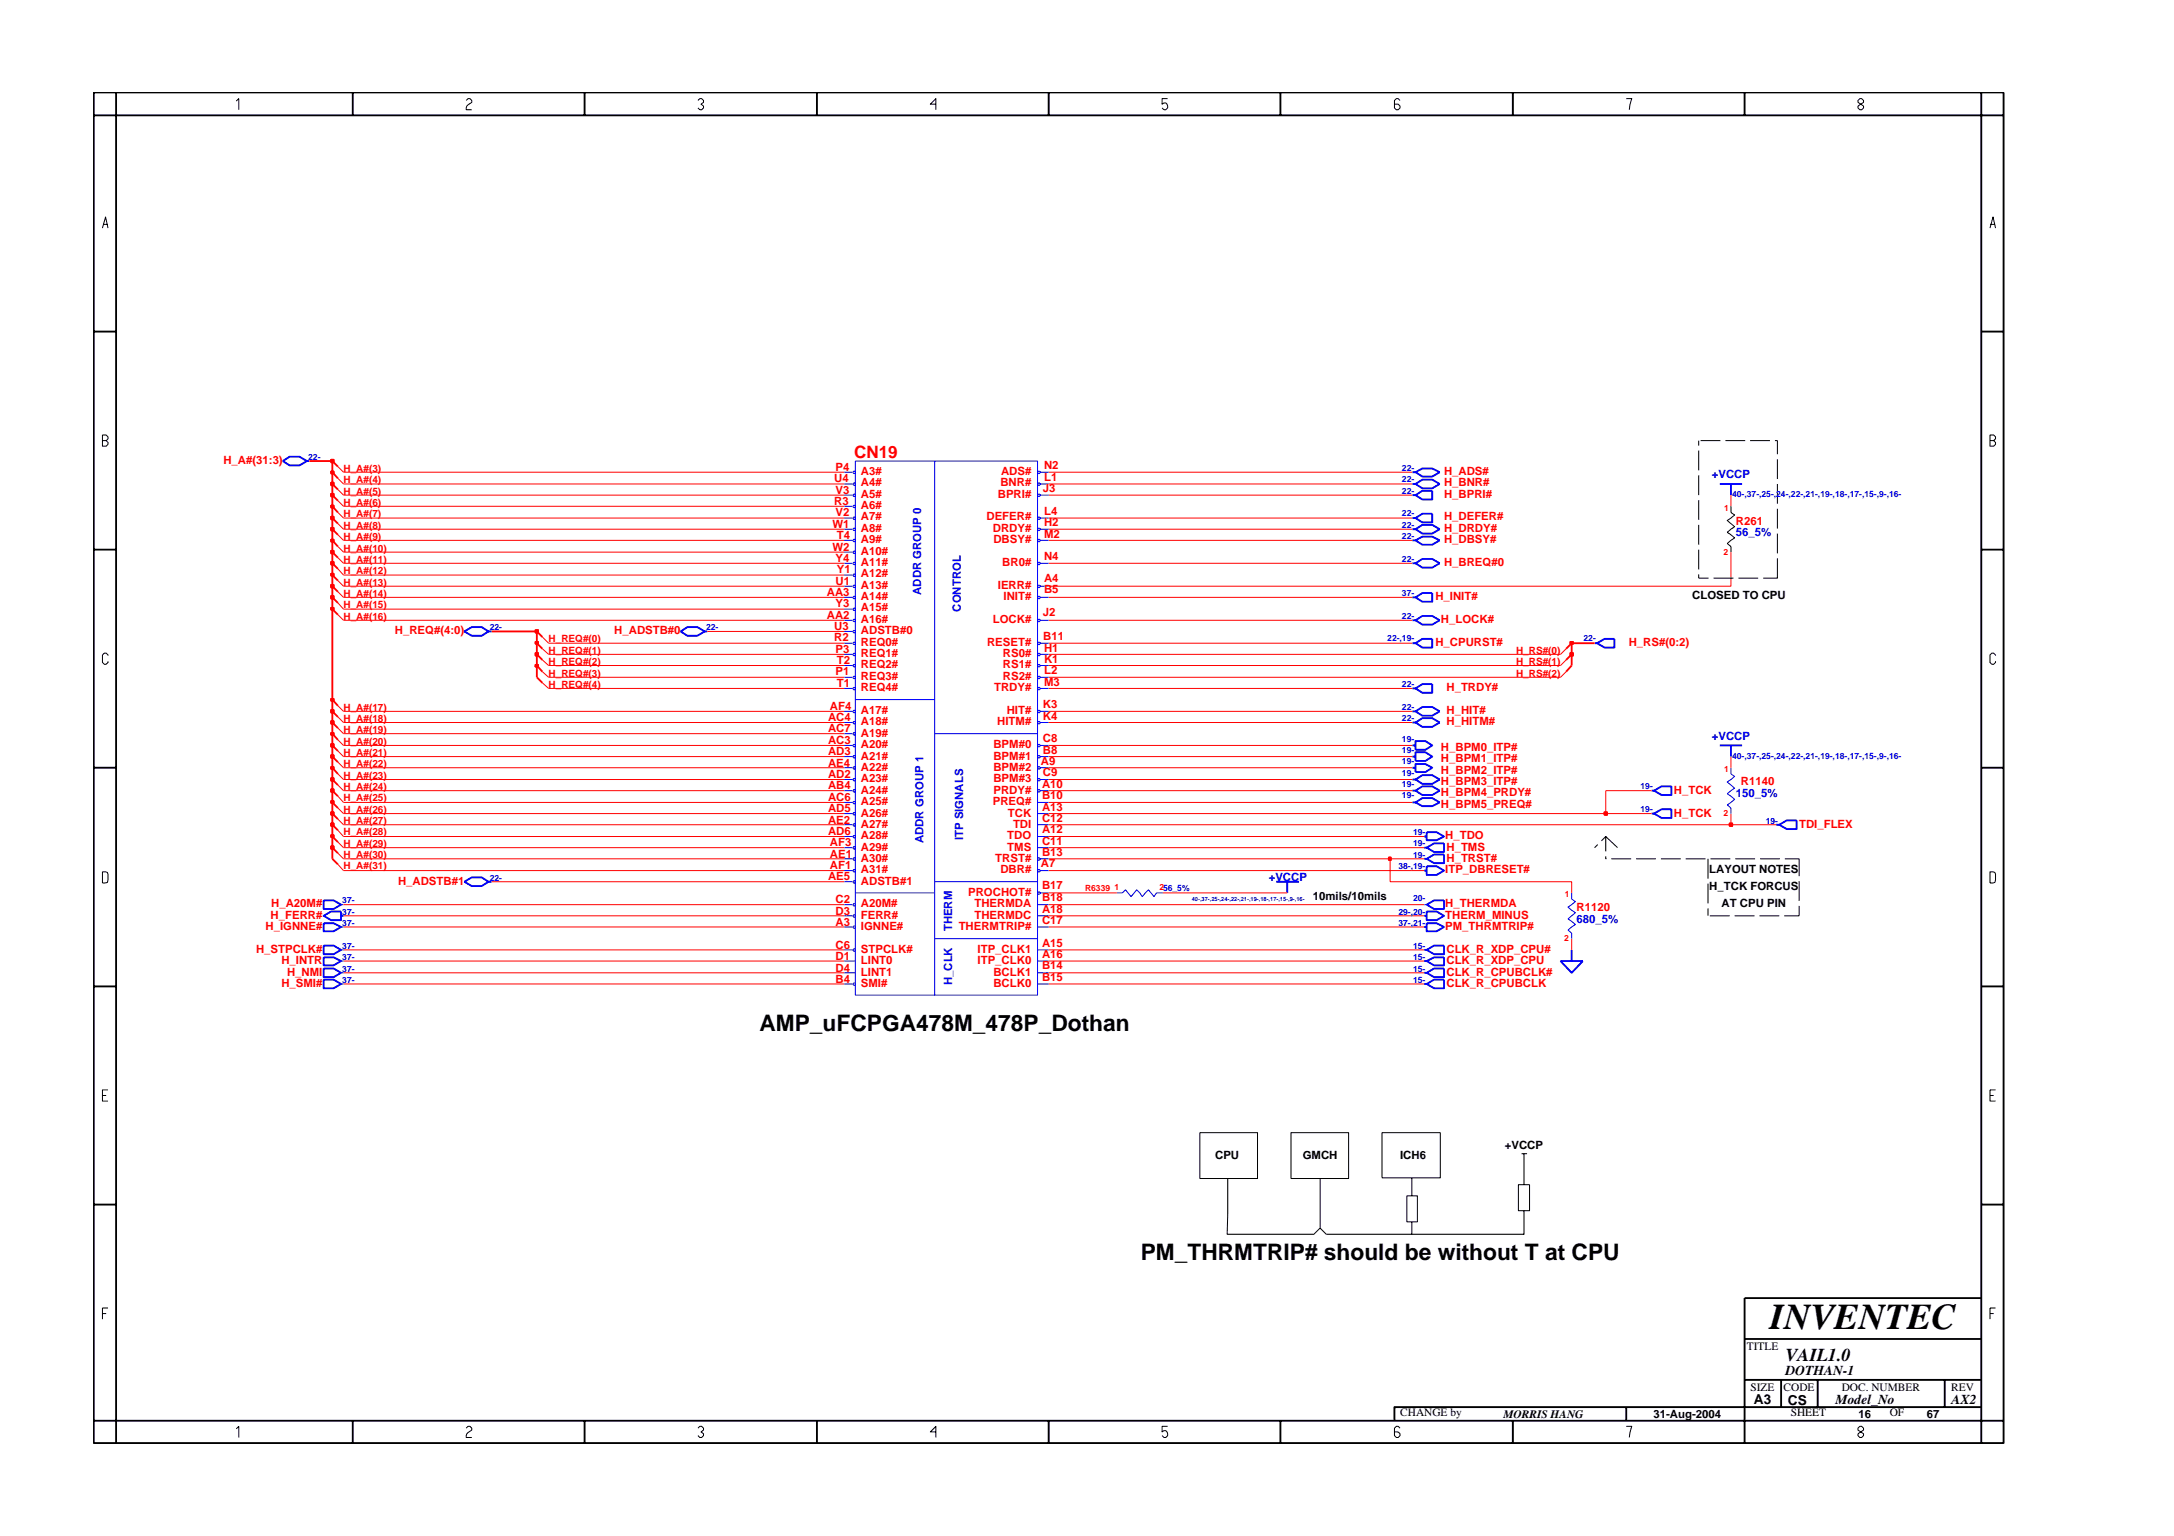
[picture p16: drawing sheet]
<svg xmlns="http://www.w3.org/2000/svg" width="297mm" height="210mm" viewBox="0 0 297 210" stroke-linecap="round" stroke-linejoin="round" font-family="sans-serif">
<defs><g id="words">
<text font-size="5" x="241.8" y="181.6">INVENTEC</text>
<g font-size="3.1">
<text x="103.8" y="140.9">AMP_uFCPGA478M_478P_Dothan</text>
<text x="155.9" y="172.2">PM_THRMTRIP# should be without T at CPU</text>
</g>
<text font-size="2.5" x="244" y="185.9">VAIL1.0</text>
<text font-size="2.3" fill="#f00" x="116.7" y="62.6">CN19</text>
<g font-size="1.9">
<text x="239.6" y="191.9">A3</text>
<text x="244" y="187.9">DOTHAN-1</text>
<text x="244.3" y="192">CS</text>
<text x="250.8" y="191.9">Model_No</text>
<text x="266.6" y="191.9">AX2</text>
</g>
<g font-size="1.6" fill="#f00">
<text x="30.5" y="63.4">H_A#(31:3)</text>
<text x="114" y="65.9">U4</text>
<text x="114.2" y="64.4">P4</text>
<text x="117.6" y="64.9">A3#</text>
<text x="136.8" y="64.9">ADS#</text>
<text x="142.7" y="64.1">N2</text>
<text x="142.7" y="65.7">L1</text>
<text x="197.3" y="64.9">H_ADS#</text>
<text x="114" y="69">R3</text>
<text x="114.2" y="67.5">V3</text>
<text x="114.2" y="70.5">V2</text>
<text x="117.6" y="66.5">A4#</text>
<text x="117.6" y="68.1">A5#</text>
<text x="117.6" y="69.6">A6#</text>
<text x="117.6" y="71.1">A7#</text>
<text x="134.8" y="71.1">DEFER#</text>
<text x="136.3" y="68.1">BPRI#</text>
<text x="136.7" y="66.5">BNR#</text>
<text x="142.5" y="67.3">J3</text>
<text x="142.7" y="71.9">H2</text>
<text x="142.7" y="70.3">L4</text>
<text x="197.3" y="66.5">H_BNR#</text>
<text x="197.3" y="68.1">H_BPRI#</text>
<text x="197.3" y="71.1">H_DEFER#</text>
<text x="237.2" y="71.7">R261</text>
<text x="113.7" y="75.3">W2</text>
<text x="113.7" y="72.2">W1</text>
<text x="114.2" y="76.8">Y4</text>
<text x="114.3" y="73.7">T4</text>
<text x="117.6" y="75.9">A10#</text>
<text x="117.6" y="77.4">A11#</text>
<text x="117.6" y="72.7">A8#</text>
<text x="117.6" y="74.2">A9#</text>
<text x="135.6" y="72.7">DRDY#</text>
<text x="135.7" y="74.2">DBSY#</text>
<text x="136.9" y="77.4">BR0#</text>
<text x="142.6" y="73.5">M2</text>
<text x="142.7" y="76.6">N4</text>
<text x="197.3" y="77.4">H_BREQ#0</text>
<text x="197.3" y="74.2">H_DBSY#</text>
<text x="197.3" y="72.7">H_DRDY#</text>
<text x="113" y="81.5">AA3</text>
<text x="114.2" y="79.9">U1</text>
<text x="114.2" y="83">Y3</text>
<text x="114.3" y="78.3">Y1</text>
<text x="117.6" y="78.9">A12#</text>
<text x="117.6" y="80.5">A13#</text>
<text x="117.6" y="82">A14#</text>
<text x="117.6" y="83.6">A15#</text>
<text x="136.3" y="80.5">IERR#</text>
<text x="137.1" y="82">INIT#</text>
<text x="142.7" y="79.5">A4</text>
<text x="142.7" y="81.1">B5</text>
<text x="196.1" y="82">H_INIT#</text>
<text x="53.9" y="86.7">H_REQ#(4:0)</text>
<text x="83.9" y="86.7">H_ADSTB#0</text>
<text x="113" y="84.6">AA2</text>
<text x="114" y="87.6">R2</text>
<text x="114" y="86.1">U3</text>
<text x="114.2" y="89.3">P3</text>
<text x="117.6" y="88.2">REQ0#</text>
<text x="117.6" y="89.8">REQ1#</text>
<text x="117.6" y="86.7">ADSTB#0</text>
<text x="117.6" y="85.2">A16#</text>
<text x="134.9" y="88.2">RESET#</text>
<text x="135.6" y="85.2">LOCK#</text>
<text x="137" y="89.8">RS0#</text>
<text x="142.5" y="84.1">J2</text>
<text x="142.6" y="87.4">B11</text>
<text x="142.7" y="89">H1</text>
<text x="196.1" y="88.2">H_CPURST#</text>
<text x="196.9" y="85.2">H_LOCK#</text>
<text x="222.5" y="88.2">H_RS#(0:2)</text>
<text x="114.2" y="92.3">P1</text>
<text x="114.3" y="90.8">T2</text>
<text x="114.3" y="93.9">T1</text>
<text x="117.6" y="91.3">REQ2#</text>
<text x="117.6" y="92.9">REQ3#</text>
<text x="117.6" y="94.5">REQ4#</text>
<text x="135.8" y="94.5">TRDY#</text>
<text x="137" y="91.3">RS1#</text>
<text x="137" y="92.9">RS2#</text>
<text x="142.7" y="93.7">M3</text>
<text x="142.7" y="90.6">K1</text>
<text x="142.7" y="92.1">L2</text>
<text x="197.6" y="94.5">H_TRDY#</text>
<text x="113.1" y="98.6">AC4</text>
<text x="113.1" y="100.1">AC7</text>
<text x="113.1" y="101.7">AC3</text>
<text x="113.4" y="97">AF4</text>
<text x="117.6" y="100.7">A19#</text>
<text x="117.6" y="97.5">A17#</text>
<text x="117.6" y="99.1">A18#</text>
<text x="136.3" y="99.1">HITM#</text>
<text x="137.5" y="97.5">HIT#</text>
<text x="142.5" y="96.7">K3</text>
<text x="142.5" y="98.4">K4</text>
<text x="142.5" y="101.4">C8</text>
<text x="197.6" y="97.5">H_HIT#</text>
<text x="197.6" y="99.1">H_HITM#</text>
<text x="113.1" y="103.2">AD3</text>
<text x="113.1" y="104.7">AE4</text>
<text x="113.1" y="106.4">AD2</text>
<text x="113.1" y="107.9">AB4</text>
<text x="117.6" y="102.3">A20#</text>
<text x="117.6" y="103.8">A21#</text>
<text x="117.6" y="105.3">A22#</text>
<text x="117.6" y="106.9">A23#</text>
<text x="135.7" y="102.3">BPM#0</text>
<text x="135.7" y="103.8">BPM#1</text>
<text x="135.7" y="105.3">BPM#2</text>
<text x="135.7" y="106.9">BPM#3</text>
<text x="142.2" y="104.5">A9</text>
<text x="142.4" y="107.7">A10</text>
<text x="142.5" y="103">B8</text>
<text x="142.5" y="106.1">C9</text>
<text x="196.9" y="104.1">H_BPM1_ITP#</text>
<text x="196.9" y="102.6">H_BPM0_ITP#</text>
<text x="196.9" y="105.7">H_BPM2_ITP#</text>
<text x="196.9" y="107.3">H_BPM3_ITP#</text>
<text x="237.9" y="107.3">R1140</text>
<text x="113.1" y="109.4">AC6</text>
<text x="113.1" y="111">AD5</text>
<text x="113.1" y="112.5">AE2</text>
<text x="117.6" y="108.5">A24#</text>
<text x="117.6" y="110">A25#</text>
<text x="117.6" y="111.6">A26#</text>
<text x="117.6" y="113.1">A27#</text>
<text x="135.6" y="110">PREQ#</text>
<text x="135.7" y="108.4">PRDY#</text>
<text x="137.7" y="111.6">TCK</text>
<text x="138.4" y="113.1">TDI</text>
<text x="142.4" y="110.8">A13</text>
<text x="142.4" y="112.3">C12</text>
<text x="142.4" y="109.2">B10</text>
<text x="142.4" y="113.8">A12</text>
<text x="196.9" y="108.8">H_BPM4_PRDY#</text>
<text x="196.9" y="110.4">H_BPM5_PREQ#</text>
<text x="228.7" y="108.4">H_TCK</text>
<text x="228.7" y="111.6">H_TCK</text>
<text x="245.8" y="113.1">TDI_FLEX</text>
<text x="113.1" y="114.1">AD6</text>
<text x="113.4" y="115.7">AF3</text>
<text x="113.4" y="117.2">AE1</text>
<text x="113.4" y="118.7">AF1</text>
<text x="117.6" y="114.6">A28#</text>
<text x="117.6" y="116.2">A29#</text>
<text x="117.6" y="117.8">A30#</text>
<text x="117.6" y="119.3">A31#</text>
<text x="136" y="117.8">TRST#</text>
<text x="136.7" y="119.3">DBR#</text>
<text x="137.6" y="114.6">TDO</text>
<text x="137.6" y="116.2">TMS</text>
<text x="142.2" y="118.5">A7</text>
<text x="142.4" y="115.5">C11</text>
<text x="142.4" y="117">B13</text>
<text x="197.5" y="119.3">ITP_DBRESET#</text>
<text x="197.5" y="114.6">H_TDO</text>
<text x="197.6" y="116.2">H_TMS</text>
<text x="197.6" y="117.8">H_TRST#</text>
<text x="37" y="125.6">H_FERR#</text>
<text x="37.1" y="123.9">H_A20M#</text>
<text x="54.4" y="120.9">H_ADSTB#1</text>
<text x="113.1" y="120.3">AE5</text>
<text x="114.2" y="125">D3</text>
<text x="114.2" y="123.4">C2</text>
<text x="117.6" y="125.6">FERR#</text>
<text x="117.6" y="120.9">ADSTB#1</text>
<text x="117.6" y="123.9">A20M#</text>
<text x="132.3" y="122.4">PROCHOT#</text>
<text x="133.1" y="123.9">THERMDA</text>
<text x="133.1" y="125.6">THERMDC</text>
<text x="142.4" y="121.5">B17</text>
<text x="142.4" y="123.2">B18</text>
<text x="142.4" y="124.8">A18</text>
<text x="197.5" y="123.9">H_THERMDA</text>
<text x="197.5" y="125.6">THERM_MINUS</text>
<text x="215.4" y="124.6">R1120</text>
<text x="35" y="130.2">H_STPCLK#</text>
<text x="36.3" y="127.1">H_IGNNE#</text>
<text x="38.4" y="131.7">H_INTR</text>
<text x="114.2" y="129.6">C6</text>
<text x="114.2" y="131.2">D1</text>
<text x="114.2" y="126.5">A3</text>
<text x="117.6" y="130.2">STPCLK#</text>
<text x="117.6" y="131.7">LINT0</text>
<text x="117.6" y="127.1">IGNNE#</text>
<text x="131" y="127.1">THERMTRIP#</text>
<text x="133.6" y="131.7">ITP_CLK0</text>
<text x="133.6" y="130.2">ITP_CLK1</text>
<text x="142.4" y="130.9">A16</text>
<text x="142.4" y="129.4">A15</text>
<text x="142.4" y="126.3">C17</text>
<text x="197.5" y="127.1">PM_THRMTRIP#</text>
<text x="197.6" y="130.2">CLK_R_XDP_CPU#</text>
<text x="197.6" y="131.7">CLK_R_XDP_CPU</text>
<text x="38.4" y="134.9">H_SMI#</text>
<text x="39.2" y="133.3">H_NMI</text>
<text x="114.2" y="134.3">B4</text>
<text x="114.2" y="132.8">D4</text>
<text x="117.6" y="134.9">SMI#</text>
<text x="117.6" y="133.3">LINT1</text>
<text x="135.7" y="134.9">BCLK0</text>
<text x="135.7" y="133.3">BCLK1</text>
<text x="142.4" y="134.1">B15</text>
<text x="142.4" y="132.5">B14</text>
<text x="197.6" y="133.3">CLK_R_CPUBCLK#</text>
<text x="197.6" y="134.9">CLK_R_CPUBCLK</text>
</g>
<g font-size="1.6" fill="#00f">
<text x="233.9" y="65.4">+VCCP</text>
<text x="237.2" y="73.3">56_5%</text>
<text x="125.8" y="81.3" transform="rotate(-90 125.8 81.3)">ADDR GROUP 0</text>
<text x="131.3" y="83.6" transform="rotate(-90 131.3 83.6)">CONTROL</text>
<text x="233.9" y="101.1">+VCCP</text>
<text x="237.2" y="109">150_5%</text>
<text x="126.2" y="115.2" transform="rotate(-90 126.2 115.2)">ADDR GROUP 1</text>
<text x="131.6" y="114.8" transform="rotate(-90 131.6 114.8)">ITP SIGNALS</text>
<text x="173.4" y="120.3">+VCCP</text>
<text x="130.1" y="127.3" transform="rotate(-90 130.1 127.3)">THERM</text>
<text x="215.4" y="126.1">680_5%</text>
<text x="130.1" y="134.6" transform="rotate(-90 130.1 134.6)">H_CLK</text>
</g>
<g font-size="1.6">
<text x="231.2" y="81.9">CLOSED TO CPU</text>
<text x="233.5" y="119.3">LAYOUT NOTES</text>
<text x="179.4" y="122.9">10mils/10mils</text>
<text x="233.6" y="121.7">H_TCK FORCUS</text>
<text x="235.2" y="123.9">AT CPU PIN</text>
<text x="166" y="158.4">CPU</text>
<text x="178" y="158.4">GMCH</text>
<text x="191.3" y="158.4">ICH6</text>
<text x="205.6" y="157">+VCCP</text>
<text x="238.7" y="184.4">TITLE</text>
<text x="239.2" y="190">SIZE</text>
<text x="243.7" y="190">CODE</text>
<text x="251.6" y="190">DOC. NUMBER</text>
<text x="266.6" y="190">REV</text>
<text x="191.3" y="193.5">CHANGE by</text>
<text x="205.4" y="193.7">MORRIS HANG</text>
<text x="225.9" y="193.7">31-Aug-2004</text>
<text x="244.7" y="193.5">SHEET</text>
<text x="253.9" y="193.7">16</text>
<text x="258.2" y="193.5">OF</text>
<text x="263.3" y="193.7">67</text>
</g>
<g font-size="1.4" fill="#f00">
<text x="46.9" y="64.4">H_A#(3)</text>
<text x="46.9" y="70.7">H_A#(7)</text>
<text x="46.9" y="69.1">H_A#(6)</text>
<text x="46.9" y="67.6">H_A#(5)</text>
<text x="46.9" y="66.1">H_A#(4)</text>
<text x="46.9" y="72.2">H_A#(8)</text>
<text x="46.9" y="76.9">H_A#(11)</text>
<text x="46.9" y="75.4">H_A#(10)</text>
<text x="46.9" y="73.8">H_A#(9)</text>
<text x="46.9" y="83.1">H_A#(15)</text>
<text x="46.9" y="81.5">H_A#(14)</text>
<text x="46.9" y="80">H_A#(13)</text>
<text x="46.9" y="78.4">H_A#(12)</text>
<text x="46.9" y="84.7">H_A#(16)</text>
<text x="75" y="89.3">H_REQ#(1)</text>
<text x="75" y="87.7">H_REQ#(0)</text>
<text x="207.1" y="89.3">H_RS#(0)</text>
<text x="75" y="94">H_REQ#(4)</text>
<text x="75" y="92.5">H_REQ#(3)</text>
<text x="75" y="90.9">H_REQ#(2)</text>
<text x="207.1" y="92.5">H_RS#(2)</text>
<text x="207.1" y="90.9">H_RS#(1)</text>
<text x="46.9" y="101.8">H_A#(20)</text>
<text x="46.9" y="100.2">H_A#(19)</text>
<text x="46.9" y="98.7">H_A#(18)</text>
<text x="46.9" y="97.1">H_A#(17)</text>
<text x="46.9" y="106.4">H_A#(23)</text>
<text x="46.9" y="104.8">H_A#(22)</text>
<text x="46.9" y="103.3">H_A#(21)</text>
<text x="46.9" y="108">H_A#(24)</text>
<text x="46.9" y="112.6">H_A#(27)</text>
<text x="46.9" y="111.1">H_A#(26)</text>
<text x="46.9" y="109.5">H_A#(25)</text>
<text x="46.9" y="115.8">H_A#(29)</text>
<text x="46.9" y="114.1">H_A#(28)</text>
<text x="46.9" y="118.8">H_A#(31)</text>
<text x="46.9" y="117.3">H_A#(30)</text>
</g>
<g font-size="1.2" fill="#00f">
<text x="42.1" y="62.8">22-</text>
<text x="191.6" y="64.4">22-</text>
<text x="191.6" y="65.9">22-</text>
<text x="191.6" y="67.5">22-</text>
<text x="191.6" y="70.5">22-</text>
<text x="236.7" y="67.9">40-,37-,25-,24-,22-,21-,19-,18-,17-,15-,9-,16-</text>
<text x="191.6" y="76.8">22-</text>
<text x="191.6" y="73.7">22-</text>
<text x="191.6" y="72.2">22-</text>
<text x="191.6" y="81.5">37-</text>
<text x="66.9" y="86.1">22-</text>
<text x="96.5" y="86.1">22-</text>
<text x="189.5" y="87.6">22-,19-</text>
<text x="191.6" y="84.6">22-</text>
<text x="216.4" y="87.6">22-</text>
<text x="191.6" y="93.9">22-</text>
<text x="191.6" y="101.4">19-</text>
<text x="191.6" y="98.6">22-</text>
<text x="191.6" y="97">22-</text>
<text x="191.6" y="104.4">19-</text>
<text x="191.6" y="107.5">19-</text>
<text x="191.6" y="106">19-</text>
<text x="191.6" y="102.9">19-</text>
<text x="224.2" y="107.9">19-</text>
<text x="236.7" y="103.7">40-,37-,25-,24-,22-,21-,19-,18-,17-,15-,9-,16-</text>
<text x="191.6" y="109.1">19-</text>
<text x="224.2" y="111">19-</text>
<text x="241.3" y="112.5">19-</text>
<text x="191.1" y="118.7">38-,19-</text>
<text x="193.1" y="115.7">19-</text>
<text x="193.1" y="117.2">19-</text>
<text x="193.1" y="114.1">19-</text>
<text x="46.8" y="125">37-</text>
<text x="46.8" y="123.4">37-</text>
<text x="66.9" y="120.3">22-</text>
<text x="191.1" y="125">29-,20-</text>
<text x="193.1" y="123.1">20-</text>
<text x="46.8" y="129.6">37-</text>
<text x="46.8" y="126.5">37-</text>
<text x="46.8" y="131.2">37-</text>
<text x="191.1" y="126.5">37-,21-</text>
<text x="193.1" y="129.6">15-</text>
<text x="193.1" y="131.2">15-</text>
<text x="46.8" y="134.3">37-</text>
<text x="46.8" y="132.8">37-</text>
<text x="193.1" y="132.8">15-</text>
<text x="193.1" y="134.3">15-</text>
</g>
<g font-size="1.2" fill="#f00">
<text x="235.6" y="69.8">1</text>
<text x="235.5" y="75.8">2</text>
<text x="235.6" y="105.5">1</text>
<text x="235.5" y="111.5">2</text>
<text x="148.3" y="121.8">R6339</text>
<text x="152.3" y="121.7">1</text>
<text x="158.4" y="121.7">256_5%</text>
<text x="213.8" y="122.6">1</text>
<text x="213.7" y="128.6">2</text>
</g>
<text font-size=".8" fill="#00f" x="162.8" y="123.2">40-,37-,25-,24-,22-,21-,19-,18-,17-,15-,9-,16-</text>
</g></defs>
<g fill="none" stroke="#f00" stroke-width=".14">
<path d="M46.2 73.1l.7 .7M46.2 68.4l.7 .8M46.2 66.9l.7 .8M46.2 71.6l.7 .7M46.2 77.7l.7 .9M46.2 76.2l.7 .8M46.2 74.7l.7 .8M46.2 79.3l.7 .8M46.2 70l.7 .8M46.2 63.8l.7 .7M46.2 65.4l.7 .7M46.2 84l.7 .8"/>
<path d="M46.2 96.4l.7 .8M46.2 99.5l.7 .8M46.2 98l.7 .7M46.2 80.9l.7 .7M46.2 82.4l.7 .8M74.1 93.3l.9 .8M74.1 91.8l.9 .8M74.1 88.7l.9 .7M74.1 87.1l.9 .8M74.1 90.2l.9 .7M214 91.8l-.8 .8M214 88.7l-.8 .7"/>
<path d="M214 90.2l-.8 .7M46.2 102.6l.7 .8M46.2 113.5l.7 .8M46.2 115.1l.7 .7M46.2 118.1l.7 .9h68.4M46.2 101.1l.7 .8M46.2 108.8l.7 .9M46.2 111.9l.7 .8M46.2 110.4l.7 .8M46.2 116.6l.7 .8h68.4M46.2 104.2l.7 .7M46.2 107.3l.7 .7"/>
<path d="M46.2 105.8l.7 .7M143.3 117.4h46.6v3.1h24.8v1.5M143.3 119h51.3M46.9 134.5h68.4M46.9 132.9h68.4M46.9 131.3h68.4M46.9 129.8h68.4M46.9 126.7h68.4M46.9 125.2h68.4M46.9 123.6h68.4M67.2 120.5h48.1M143.3 134.5h51.3"/>
<path d="M143.3 132.9h51.3M143.3 131.3h51.3M143.3 129.8h51.3M143.3 126.7h51.3M143.3 125.2h51.3M143.3 123.6h51.3M143.3 122h9.3M158.9 122h17M214.7 128.3v1.5"/>
</g>
<g fill="none" stroke="#f00" stroke-width=".25">
<path d="M45.4 72.3l.8 .8M45.4 67.7l.8 .7M45.4 66.1l.8 .8M45.4 70.8l.8 .8M45.4 77l.8 .7M45.4 75.5l.8 .7M45.4 73.8l.8 .9M45.4 78.6l.8 .7M45.4 69.2l.8 .8M45.4 63l.8 .8M45.4 64.5l.8 .9M45.4 83.2l.8 .8"/>
<path d="M45.4 95.6l.8 .8M45.4 98.7l.8 .8M45.4 97.2l.8 .8M45.4 80.1l.8 .8M45.4 81.6l.8 .8M73.3 92.6l.8 .7M73.3 90.9l.8 .9M73.3 87.9l.8 .8M73.3 86.3l.8 .8M73.3 89.4l.8 .8M214.7 90.9l-.7 .9M214.7 87.9l-.7 .8"/>
<path d="M214.7 89.4l-.7 .8M45.4 101.9l.8 .7M45.4 112.7l.8 .8M45.4 114.3l.8 .8M45.4 100.3l.8 .8M45.4 108l.8 .8M45.4 111.2l.8 .7M45.4 109.7l.8 .7M45.4 103.4l.8 .8M45.4 106.5l.8 .8M45.4 104.9l.8 .9M46.2 116.6l-.8-.8v1.6l.8 .7"/>
</g>
<path d="M236.5 69.2v.8l.5 .4-1 .7 1 .9-1 .7 1 .8-1 .8 .5 .4v.8" fill="none" stroke="#000" stroke-width=".14"/>
<g fill="none" stroke="#00f" stroke-width=".25">
<path d="M38.6 63l1-.6h1.3l1 .6-1 .6h-1.3zM41.9 63h.4M193 77h.4M193 73.8h.4M193 67.7h.4M193 70.8h.4M193 66.1h.4M193 64.5h.4M193 72.3h.4M193.4 77l.9-.6h1.4l1 .6-1 .6h-1.4zM193.4 73.8l.9-.5h1.4l1 .5-1 .6h-1.4zM193.4 67.7l.9-.6h1.4v1.2h-1.4z"/>
<path d="M193.4 70.8l.9-.6h1.4v1.2h-1.4zM193.4 64.5l.9-.5h1.4l1 .5-1 .6h-1.4zM193.4 72.3l.9-.6h1.4l1 .6-1 .6h-1.4zM193.4 66.1l.9-.6h1.4l1 .6-1 .6h-1.4zM235 66.1h3M236.5 66.1v1.6M63.4 86.3l1.1-.6h1.3l.9 .6-.9 .6h-1.3zM66.7 86.3h.5M93 86.3l.9-.6h1.4l1 .6-1 .6h-1.4zM96.3 86.3h.3M193 94.1h.4M193 97.2h.4"/>
<path d="M193 84.8h.4M193 98.7h.4M193 87.9h.4M193 81.6h.4M193.4 94.1l.9-.6h1.4v1.2h-1.4zM193.4 97.2l.9-.6h1.4l1 .6-1 .6h-1.4zM193.4 84.8l.9-.6h1.4l1 .6-1 .6h-1.4zM193.4 98.7l.9-.6h1.4l1 .6-1 .6h-1.4zM193.4 87.9l.9-.6h1.4v1.2h-1.4zM193.4 81.6l.9-.6h1.4v1.2h-1.4zM217.9 87.9h.3M218.2 87.9l1-.6h1.4v1.2h-1.4z"/>
<path d="M193 101.9h.4M193 109.7h.4M193 103.4h.4M193 104.9h.4M193 106.5h.4M193 108h.4M193.4 109.7l.9-.6h1.4l1 .6-1 .5h-1.4zM193.4 101.3h1.4l.9 .6-.9 .6h-1.4zM193.4 102.8h1.4l.9 .6-.9 .6h-1.4zM193.4 104.4h1.4l.9 .5-.9 .6h-1.4zM193.4 106.5l.9-.6h1.4l1 .6-1 .6h-1.4zM193.4 108l.9-.5h1.4l1 .5-1 .6h-1.4z"/>
<path d="M194.6 119h.3M194.6 115.8h.3M194.6 117.4h.3M194.6 114.3h.3M194.9 118.4h1.4l1 .6-1 .6h-1.4zM194.9 115.8l1-.6h1.4v1.2h-1.4zM194.9 117.4l1-.6h1.4v1.2h-1.4zM194.9 113.7h1.4l1 .6-1 .5h-1.4zM225.7 111.2h.3M225.7 108h.3M226 111.2l1-.6h1.4v1.2h-1.4zM226 108l1-.5h1.4v1.1h-1.4z"/>
<path d="M235 101.9h3M236.5 101.9v1.5M242.7 112.7h.4M243.1 112.7l1-.6h1.4v1.2h-1.4zM44.2 130.8h1.4l1 .5-1 .6h-1.4zM44.2 129.2h1.4l1 .6-1 .6h-1.4zM44.2 133.9h1.4l1 .6-1 .6h-1.4zM44.2 125.2l1-.6h1.4v1.1h-1.4zM44.2 123h1.4l1 .6-1 .6h-1.4zM44.2 126.2h1.4l1 .5-1 .6h-1.4zM44.2 132.3h1.4l1 .6-1 .6h-1.4zM46.6 125.2h.3"/>
<path d="M63.4 120.5l1.1-.6h1.3l.9 .6-.9 .6h-1.3zM66.7 120.5h.5M174.4 120.5h3.1M175.9 120.5v1.5M194.6 131.3h.3M194.6 125.2h.3M194.6 126.7h.3M194.6 132.9h.3M194.6 134.5h.3M194.6 129.8h.3M194.9 124.6h1.4l1 .6-1 .5h-1.4zM194.9 126.2h1.4l1 .5-1 .6h-1.4z"/>
<path d="M194.9 132.9l1-.6h1.4v1.2h-1.4zM194.9 134.5l1-.6h1.4v1.2h-1.4zM194.9 129.8l1-.6h1.4v1.2h-1.4zM194.9 131.3l1-.5h1.4v1.1h-1.4zM194.9 123.6l1-.6h1.4v1.2h-1.4zM213.2 131.3h3.1l-1.6 1.6zM214.7 129.8v1.5"/>
</g>
<g fill="none" stroke="#00f" stroke-width=".14">
<path d="M115.3 64.5h1.1M115.3 66.1h1.1M115.3 67.7h1.1M115.3 69.2h1.1M115.3 70.8h1.1M115.3 72.3h1.1M115.3 73.8h1.1M115.3 75.5h1.1M115.3 77h1.1M115.3 78.6h1.1M116.9 63h24.9v73h-24.9zM127.7 63v73"/>
<path d="M142.1 64.5h1.2M142.1 66.1h1.2M142.1 67.7h1.2M142.1 70.8h1.2M142.1 72.3h1.2M142.1 73.8h1.2M142.1 77h1.2M115.3 80.1h1.1M115.3 81.6h1.1M115.3 83.2h1.1M115.3 84.8h1.1M115.3 86.3h1.1"/>
<path d="M115.3 87.9h1.1M115.3 89.4h1.1M115.3 90.9h1.1M115.3 92.6h1.1M115.3 94.1h1.1M115.3 97.2h1.1M115.3 98.7h1.1M116.9 95.6h10.8M142.1 80.1h1.2M142.1 81.6h1.2M142.1 84.8h1.2M142.1 87.9h1.2"/>
<path d="M142.1 89.4h1.2M142.1 90.9h1.2M142.1 92.6h1.2M142.1 94.1h1.2M142.1 97.2h1.2M142.1 98.7h1.2M115.3 100.3h1.1M115.3 101.9h1.1M115.3 103.4h1.1M115.3 104.9h1.1M115.3 106.5h1.1M115.3 108h1.1"/>
<path d="M115.3 109.7h1.1M115.3 111.2h1.1M115.3 112.7h1.1M115.3 114.3h1.1M115.3 115.8h1.1M115.3 117.4h1.1M115.3 119h1.1M127.7 100.3h14.1M141.8 109.7h1.5M141.8 111.2h1.5M141.8 112.7h1.5M141.8 114.3h1.5"/>
<path d="M141.8 115.8h1.5M142.1 101.9h1.2M142.1 103.4h1.2M142.1 104.9h1.2M142.1 106.5h1.2M142.1 108h1.2M142.1 117.4h1.2M142.1 119h1.2M236.5 104.9v.9l.5 .3-1 .8 1 .8-1 .8 1 .7-1 .8 .5 .4v.8M46.6 131.3h.3M46.6 129.8h.3M46.6 134.5h.3"/>
<path d="M46.6 123.6h.3M46.6 126.7h.3M46.6 132.9h.3M115.3 131.3h1.6M115.3 129.8h1.1M115.3 134.5h1.1M115.3 120.5h1.1M115.3 123.6h1.1M115.3 125.2h1.1M115.3 126.7h1.1M115.3 132.9h1.6M116.9 122h10.8"/>
<path d="M127.7 120.5h14.1M127.7 128.3h14.1M141.8 131.3h1.5M141.8 129.8h1.5M141.8 134.5h1.5M141.8 123.6h1.5M141.8 125.2h1.5M141.8 126.7h1.5M141.8 132.9h1.5M142.1 122h1.2M152.6 122h.8l.4-.4 .7 .9 .8-.9 .8 .9 .8-.9 .8 .9 .3-.5h.9M194.6 123.6h.3"/>
<path d="M214.7 122v.9l.6 .3-1.1 .8 1.1 .7-1.1 .9 1.1 .7-1.1 .8 .5 .4v.8"/>
<circle cx="116.7" cy="67.7" r=".17"/>
<circle cx="116.7" cy="70.8" r=".17"/>
<circle cx="116.7" cy="69.2" r=".17"/>
<circle cx="116.7" cy="73.9" r=".17"/>
<circle cx="116.7" cy="78.6" r=".17"/>
<circle cx="116.7" cy="64.6" r=".17"/>
<circle cx="116.7" cy="66.2" r=".17"/>
<circle cx="116.7" cy="77" r=".17"/>
<circle cx="116.7" cy="75.5" r=".17"/>
<circle cx="116.7" cy="72.3" r=".17"/>
<circle cx="142" cy="70.8" r=".17"/>
<circle cx="142" cy="67.7" r=".17"/>
<circle cx="142" cy="64.6" r=".17"/>
<circle cx="142" cy="66.2" r=".17"/>
<circle cx="142" cy="73.9" r=".17"/>
<circle cx="142" cy="77" r=".17"/>
<circle cx="142" cy="72.3" r=".17"/>
<circle cx="116.7" cy="83.3" r=".17"/>
<circle cx="116.7" cy="81.7" r=".17"/>
<circle cx="116.7" cy="91" r=".17"/>
<circle cx="116.7" cy="94.1" r=".17"/>
<circle cx="116.7" cy="97.2" r=".17"/>
<circle cx="116.7" cy="80.1" r=".17"/>
<circle cx="116.7" cy="92.6" r=".17"/>
<circle cx="116.7" cy="89.4" r=".17"/>
<circle cx="116.7" cy="86.3" r=".17"/>
<circle cx="116.7" cy="98.8" r=".17"/>
<circle cx="116.7" cy="87.9" r=".17"/>
<circle cx="116.7" cy="84.8" r=".17"/>
<circle cx="142" cy="81.7" r=".17"/>
<circle cx="142" cy="91" r=".17"/>
<circle cx="142" cy="94.1" r=".17"/>
<circle cx="142" cy="97.2" r=".17"/>
<circle cx="142" cy="80.1" r=".17"/>
<circle cx="142" cy="92.6" r=".17"/>
<circle cx="142" cy="89.4" r=".17"/>
<circle cx="142" cy="98.8" r=".17"/>
<circle cx="142" cy="87.9" r=".17"/>
<circle cx="142" cy="84.8" r=".17"/>
<circle cx="116.7" cy="117.4" r=".17"/>
<circle cx="116.7" cy="109.7" r=".17"/>
<circle cx="116.7" cy="106.5" r=".17"/>
<circle cx="116.7" cy="104.9" r=".17"/>
<circle cx="116.7" cy="119" r=".17"/>
<circle cx="116.7" cy="114.3" r=".17"/>
<circle cx="116.7" cy="100.3" r=".17"/>
<circle cx="116.7" cy="115.9" r=".17"/>
<circle cx="116.7" cy="101.9" r=".17"/>
<circle cx="116.7" cy="103.4" r=".17"/>
<circle cx="116.7" cy="112.7" r=".17"/>
<circle cx="116.7" cy="111.2" r=".17"/>
<circle cx="116.7" cy="108.1" r=".17"/>
<circle cx="142" cy="117.4" r=".17"/>
<circle cx="142" cy="104.9" r=".17"/>
<circle cx="142" cy="106.5" r=".17"/>
<circle cx="142" cy="119" r=".17"/>
<circle cx="142" cy="103.4" r=".17"/>
<circle cx="142" cy="101.9" r=".17"/>
<circle cx="142" cy="108.1" r=".17"/>
<circle cx="116.7" cy="126.7" r=".17"/>
<circle cx="116.7" cy="123.6" r=".17"/>
<circle cx="116.7" cy="134.5" r=".17"/>
<circle cx="116.7" cy="120.5" r=".17"/>
<circle cx="116.7" cy="125.2" r=".17"/>
<circle cx="116.7" cy="129.8" r=".17"/>
<circle cx="142" cy="122" r=".17"/>
</g>
<path d="M189.8 117.2h.2v.3h-.2z" fill-rule="evenodd" fill="#8e2323" stroke="#f00" stroke-width=".25"/>
<path d="M189.8 117.2h.2v.3h-.2z" fill="none" stroke="#f00" stroke-width=".25"/>
<path d="M189.9 117.4h4.7" fill="none" stroke="#f00" stroke-width=".14"/>
<path d="M45.2 115.7h.4v.3h-.4z" fill-rule="evenodd" fill="#8e2323" stroke="#f00" stroke-width=".25"/>
<path d="M45.2 115.7h.4v.3h-.4zM45.4 114.3v1.5" fill="none" stroke="#f00" stroke-width=".25"/>
<path d="M46.9 115.8h68.4M143.3 115.8h51.3" fill="none" stroke="#f00" stroke-width=".14"/>
<path d="M45.2 114.1h.4v.3h-.4z" fill-rule="evenodd" fill="#8e2323" stroke="#f00" stroke-width=".25"/>
<path d="M45.2 114.1h.4v.3h-.4zM45.4 112.7v1.6" fill="none" stroke="#f00" stroke-width=".25"/>
<path d="M46.9 114.3h68.4M143.3 114.3h51.3" fill="none" stroke="#f00" stroke-width=".14"/>
<path d="M45.2 112.5h.4v.4h-.4z" fill-rule="evenodd" fill="#8e2323" stroke="#f00" stroke-width=".25"/>
<path d="M45.2 112.5h.4v.4h-.4zM45.4 111.2v1.5" fill="none" stroke="#f00" stroke-width=".25"/>
<path d="M46.9 112.7h68.4M143.3 112.7h93.2" fill="none" stroke="#f00" stroke-width=".14"/>
<path d="M236.3 112.5h.4v.4h-.4z" fill-rule="evenodd" fill="#8e2323" stroke="#f00" stroke-width=".25"/>
<path d="M236.3 112.5h.4v.4h-.4z" fill="none" stroke="#f00" stroke-width=".25"/>
<path d="M236.5 111.2v1.5h6.2" fill="none" stroke="#f00" stroke-width=".14"/>
<path d="M45.2 111h.4v.4h-.4z" fill-rule="evenodd" fill="#8e2323" stroke="#f00" stroke-width=".25"/>
<path d="M45.2 111h.4v.4h-.4zM45.4 109.7v1.5" fill="none" stroke="#f00" stroke-width=".25"/>
<path d="M46.9 111.2h68.4M143.3 111.2h76.1" fill="none" stroke="#f00" stroke-width=".14"/>
<path d="M219.2 111h.4v.4h-.4z" fill-rule="evenodd" fill="#8e2323" stroke="#f00" stroke-width=".25"/>
<path d="M219.2 111h.4v.4h-.4z" fill="none" stroke="#f00" stroke-width=".25"/>
<path d="M219.4 108v3.2h6.3" fill="none" stroke="#f00" stroke-width=".14"/>
<path d="M45.2 109.5h.4v.2h-.4z" fill-rule="evenodd" fill="#8e2323" stroke="#f00" stroke-width=".25"/>
<path d="M45.2 109.5h.4v.2h-.4zM45.4 108v1.7" fill="none" stroke="#f00" stroke-width=".25"/>
<path d="M46.9 109.7h68.4M143.3 109.7h49.7" fill="none" stroke="#f00" stroke-width=".14"/>
<path d="M45.2 107.9h.4v.3h-.4z" fill-rule="evenodd" fill="#8e2323" stroke="#f00" stroke-width=".25"/>
<path d="M45.2 107.9h.4v.3h-.4zM45.4 106.5v1.5" fill="none" stroke="#f00" stroke-width=".25"/>
<path d="M46.9 108h68.4M143.3 108h49.7M219.4 108h6.3" fill="none" stroke="#f00" stroke-width=".14"/>
<path d="M45.2 106.4h.4v.3h-.4z" fill-rule="evenodd" fill="#8e2323" stroke="#f00" stroke-width=".25"/>
<path d="M45.2 106.4h.4v.3h-.4zM45.4 104.9v1.6" fill="none" stroke="#f00" stroke-width=".25"/>
<path d="M46.9 106.5h68.4M143.3 106.5h49.7" fill="none" stroke="#f00" stroke-width=".14"/>
<path d="M45.2 104.8h.4v.3h-.4z" fill-rule="evenodd" fill="#8e2323" stroke="#f00" stroke-width=".25"/>
<path d="M45.2 104.8h.4v.3h-.4zM45.4 103.4v1.5" fill="none" stroke="#f00" stroke-width=".25"/>
<path d="M46.9 104.9h68.4M143.3 104.9h49.7M236.5 103.4v1.5" fill="none" stroke="#f00" stroke-width=".14"/>
<path d="M45.2 103.2h.4v.4h-.4z" fill-rule="evenodd" fill="#8e2323" stroke="#f00" stroke-width=".25"/>
<path d="M45.2 103.2h.4v.4h-.4zM45.4 101.9v1.5" fill="none" stroke="#f00" stroke-width=".25"/>
<path d="M46.9 103.4h68.4M143.3 103.4h49.7" fill="none" stroke="#f00" stroke-width=".14"/>
<path d="M45.2 101.7h.4v.3h-.4z" fill-rule="evenodd" fill="#8e2323" stroke="#f00" stroke-width=".25"/>
<path d="M45.2 101.7h.4v.3h-.4zM45.4 100.3v1.6" fill="none" stroke="#f00" stroke-width=".25"/>
<path d="M46.9 101.9h68.4M143.3 101.9h49.7" fill="none" stroke="#f00" stroke-width=".14"/>
<path d="M45.2 100.2h.4v.2h-.4z" fill-rule="evenodd" fill="#8e2323" stroke="#f00" stroke-width=".25"/>
<path d="M45.4 98.7v1.6M45.2 100.2h.4v.2h-.4z" fill="none" stroke="#f00" stroke-width=".25"/>
<path d="M46.9 100.3h68.4" fill="none" stroke="#f00" stroke-width=".14"/>
<path d="M45.2 98.6h.4v.3h-.4z" fill-rule="evenodd" fill="#8e2323" stroke="#f00" stroke-width=".25"/>
<path d="M45.2 98.6h.4v.3h-.4zM45.4 97.2v1.5" fill="none" stroke="#f00" stroke-width=".25"/>
<path d="M46.9 98.7h68.4M143.3 98.7h49.7" fill="none" stroke="#f00" stroke-width=".14"/>
<path d="M45.2 97h.4v.4h-.4z" fill-rule="evenodd" fill="#8e2323" stroke="#f00" stroke-width=".25"/>
<path d="M45.2 97h.4v.4h-.4zM45.4 95.6v1.6" fill="none" stroke="#f00" stroke-width=".25"/>
<path d="M46.9 97.2h68.4M143.3 97.2h49.7" fill="none" stroke="#f00" stroke-width=".14"/>
<path d="M45.2 95.5h.4v.3h-.4z" fill-rule="evenodd" fill="#8e2323" stroke="#f00" stroke-width=".25"/>
<path d="M45.2 95.5h.4v.3h-.4zM45.4 83.2v12.4M73.3 90.9v1.7" fill="none" stroke="#f00" stroke-width=".25"/>
<path d="M75 94.1h40.3M75 92.6h40.3M143.3 94.1h49.7M143.3 92.6h69.9" fill="none" stroke="#f00" stroke-width=".14"/>
<path d="M73.2 90.9v.2h.3v-.2z" fill-rule="evenodd" fill="#8e2323" stroke="#f00" stroke-width=".25"/>
<path d="M73.2 90.9h.3v.2h-.3zM73.3 89.4v1.5M214.7 89.4v1.5" fill="none" stroke="#f00" stroke-width=".25"/>
<path d="M75 90.9h40.3M143.3 90.9h69.9" fill="none" stroke="#f00" stroke-width=".14"/>
<path d="M73.2 89.3h.3v.3h-.3z" fill-rule="evenodd" fill="#8e2323" stroke="#f00" stroke-width=".25"/>
<path d="M73.2 89.3h.3v.3h-.3zM73.3 87.9v1.5" fill="none" stroke="#f00" stroke-width=".25"/>
<path d="M75 89.4h40.3M143.3 89.4h69.9" fill="none" stroke="#f00" stroke-width=".14"/>
<path d="M214.6 89.3h.3v.3h-.3z" fill-rule="evenodd" fill="#8e2323" stroke="#f00" stroke-width=".25"/>
<path d="M214.6 89.3h.3v.3h-.3zM214.7 87.9v1.5" fill="none" stroke="#f00" stroke-width=".25"/>
<path d="M73.2 87.7h.3v.3h-.3z" fill-rule="evenodd" fill="#8e2323" stroke="#f00" stroke-width=".25"/>
<path d="M73.2 87.7h.3v.3h-.3zM73.3 86.3v1.6" fill="none" stroke="#f00" stroke-width=".25"/>
<path d="M75 87.9h40.3M143.3 87.9h49.7" fill="none" stroke="#f00" stroke-width=".14"/>
<path d="M214.6 87.7h.3v.3h-.3z" fill-rule="evenodd" fill="#8e2323" stroke="#f00" stroke-width=".25"/>
<path d="M67.2 86.3h6.1M214.6 87.7h.3v.3h-.3zM214.7 87.9h3.2" fill="none" stroke="#f00" stroke-width=".25"/>
<path d="M73.2 86.1h.3v.4h-.3z" fill-rule="evenodd" fill="#8e2323" stroke="#f00" stroke-width=".25"/>
<path d="M73.2 86.1h.3v.4h-.3z" fill="none" stroke="#f00" stroke-width=".25"/>
<path d="M46.9 84.8h68.4M96.6 86.3h18.7M143.3 84.8h49.7" fill="none" stroke="#f00" stroke-width=".14"/>
<path d="M45.2 83.1h.4v.2h-.4z" fill-rule="evenodd" fill="#8e2323" stroke="#f00" stroke-width=".25"/>
<path d="M45.2 83.1h.4v.2h-.4zM45.4 81.6v1.6" fill="none" stroke="#f00" stroke-width=".25"/>
<path d="M46.9 83.2h68.4" fill="none" stroke="#f00" stroke-width=".14"/>
<path d="M45.2 81.5h.4v.3h-.4z" fill-rule="evenodd" fill="#8e2323" stroke="#f00" stroke-width=".25"/>
<path d="M45.2 81.5h.4v.3h-.4zM45.4 80.1v1.5" fill="none" stroke="#f00" stroke-width=".25"/>
<path d="M46.9 81.6h68.4M143.3 81.6h49.7" fill="none" stroke="#f00" stroke-width=".14"/>
<path d="M45.2 79.9h.4v.4h-.4z" fill-rule="evenodd" fill="#8e2323" stroke="#f00" stroke-width=".25"/>
<path d="M45.2 79.9h.4v.4h-.4zM45.4 78.6v1.5" fill="none" stroke="#f00" stroke-width=".25"/>
<path d="M236.5 75.5v4.6h-93.2M46.9 80.1h68.4" fill="none" stroke="#f00" stroke-width=".14"/>
<path d="M45.2 78.4h.4v.3h-.4z" fill-rule="evenodd" fill="#8e2323" stroke="#f00" stroke-width=".25"/>
<path d="M45.2 78.4h.4v.3h-.4zM45.4 77v1.6" fill="none" stroke="#f00" stroke-width=".25"/>
<path d="M46.9 78.6h68.4" fill="none" stroke="#f00" stroke-width=".14"/>
<path d="M45.2 76.8h.4v.3h-.4z" fill-rule="evenodd" fill="#8e2323" stroke="#f00" stroke-width=".25"/>
<path d="M45.2 76.8h.4v.3h-.4zM45.4 75.5v1.5" fill="none" stroke="#f00" stroke-width=".25"/>
<path d="M46.9 77h68.4M143.3 77h49.7" fill="none" stroke="#f00" stroke-width=".14"/>
<path d="M45.2 75.3h.4v.3h-.4z" fill-rule="evenodd" fill="#8e2323" stroke="#f00" stroke-width=".25"/>
<path d="M45.2 75.3h.4v.3h-.4zM45.4 73.8v1.7" fill="none" stroke="#f00" stroke-width=".25"/>
<path d="M46.9 75.5h68.4" fill="none" stroke="#f00" stroke-width=".14"/>
<path d="M45.2 73.8h.4v.2h-.4z" fill-rule="evenodd" fill="#8e2323" stroke="#f00" stroke-width=".25"/>
<path d="M45.2 73.8h.4v.2h-.4zM45.4 72.3v1.5" fill="none" stroke="#f00" stroke-width=".25"/>
<path d="M46.9 73.8h68.4M143.3 73.8h49.7" fill="none" stroke="#f00" stroke-width=".14"/>
<path d="M45.2 72.2h.4v.3h-.4z" fill-rule="evenodd" fill="#8e2323" stroke="#f00" stroke-width=".25"/>
<path d="M45.2 72.2h.4v.3h-.4zM45.4 70.8v1.5" fill="none" stroke="#f00" stroke-width=".25"/>
<path d="M46.9 72.3h68.4M143.3 72.3h49.7" fill="none" stroke="#f00" stroke-width=".14"/>
<path d="M45.2 70.6h.4v.4h-.4z" fill-rule="evenodd" fill="#8e2323" stroke="#f00" stroke-width=".25"/>
<path d="M45.2 70.6h.4v.4h-.4zM45.4 69.2v1.6" fill="none" stroke="#f00" stroke-width=".25"/>
<path d="M46.9 70.8h68.4M143.3 70.8h49.7" fill="none" stroke="#f00" stroke-width=".14"/>
<path d="M45.2 69.1h.4v.3h-.4z" fill-rule="evenodd" fill="#8e2323" stroke="#f00" stroke-width=".25"/>
<path d="M45.2 69.1h.4v.3h-.4zM45.4 67.7v1.5" fill="none" stroke="#f00" stroke-width=".25"/>
<path d="M46.9 69.2h68.4M236.5 67.7v1.5" fill="none" stroke="#f00" stroke-width=".14"/>
<path d="M45.2 67.5h.4v.3h-.4z" fill-rule="evenodd" fill="#8e2323" stroke="#f00" stroke-width=".25"/>
<path d="M45.2 67.5h.4v.3h-.4zM45.4 66.1v1.6" fill="none" stroke="#f00" stroke-width=".25"/>
<path d="M46.9 67.7h68.4M143.3 67.7h49.7" fill="none" stroke="#f00" stroke-width=".14"/>
<path d="M45.2 66h.4v.3h-.4z" fill-rule="evenodd" fill="#8e2323" stroke="#f00" stroke-width=".25"/>
<path d="M45.2 66h.4v.3h-.4zM45.4 64.5v1.6" fill="none" stroke="#f00" stroke-width=".25"/>
<path d="M46.9 66.1h68.4M143.3 66.1h49.7" fill="none" stroke="#f00" stroke-width=".14"/>
<path d="M45.2 64.4h.4v.3h-.4z" fill-rule="evenodd" fill="#8e2323" stroke="#f00" stroke-width=".25"/>
<path d="M42.3 63h3.1v1.5M45.2 64.4h.4v.3h-.4z" fill="none" stroke="#f00" stroke-width=".25"/>
<path d="M46.9 64.5h68.4M143.3 64.5h49.7" fill="none" stroke="#f00" stroke-width=".14"/>
<path d="M45.2 62.8h.4v.4h-.4z" fill-rule="evenodd" fill="#8e2323" stroke="#f00" stroke-width=".25"/>
<path d="M45.2 62.8h.4v.4h-.4z" fill="none" stroke="#f00" stroke-width=".25"/>
<g fill="none" stroke="#000" stroke-width=".25">
<path d="M12.8 12.6h261v184.6h-261zM12.8 15.8h261M15.9 12.6v184.6M48.2 12.6v3.2M79.9 12.6v3.2M111.6 12.6v3.2M143.3 12.6v3.2M174.9 12.6v3.2M206.7 12.6v3.2M238.4 12.6v3.2M270.7 12.6v184.6M12.8 45.3h3.1"/>
<path d="M270.7 45.3h3.1M12.8 75.1h3.1M270.7 75.1h3.1M12.8 104.9h3.1M270.7 104.9h3.1M12.8 134.8h3.1M270.7 134.8h3.1M12.8 164.6h3.1M270.7 164.6h3.1M270.7 177.4h-32.3v19.8M12.8 194.2h261M48.2 194.2v3"/>
<path d="M79.9 194.2v3M111.6 194.2v3M143.3 194.2v3M174.9 194.2v3M206.7 194.2v3M222.2 192.3v1.9M238.4 183h32.3M238.4 188.6h32.3M243.4 188.6v3.7M248.4 188.6v3.7M265.7 188.6v3.7M270.7 192.3h-80.2v1.9"/>
</g>
<g fill="none" stroke="#000" stroke-width=".14">
<path d="M32.3 13.8l.3-.3v1.5M63.7 13.7l.3-.2h.2l.3 .2v.3l-.5 .3-.3 .4v.3h.8M95.4 13.7l.2-.2h.3l.2 .2v.3l-.3 .2 .3 .3v.2l-.2 .3h-.3l-.2-.3M127.9 14.2h-.8l.8-.7v1.5M159.5 13.5h-.7v.7l.2-.1a.5 .5 0 0 1 .5 .6l-.2 .3h-.3l-.2-.3M191.3 13.7l-.3-.2h-.2l-.3 .2v1l.3 .3h.2l.3-.3v-.2l-.3-.3h-.5M222.2 13.5h.8l-.4 1.5M253.9 13.7l.2-.2h.3l.2 .2v.3l-.7 .5v.2l.2 .3h.3l.2-.3v-.2l-.7-.5zM14 31.2l.4-1.6 .4 1.6M14.1 30.7h.6M271.9 31.2l.4-1.6 .4 1.6M272 30.7h.6"/>
<path d="M14 59.5h.5l.3 .2v.3l-.3 .2 .3 .3v.2l-.3 .3h-.5zM14 60.2h.5M232.1 78.5v.5h1.4M232.1 60.2v.7M232.1 61.6v2.7M232.1 65v2.7M232.1 68.3v2.7M232.1 71.7v2.7M232.1 75.1v2.7M232.4 60.2h2.7M234.1 79h2.7M235.7 60.2h2.7"/>
<path d="M237.5 79h2.7M239.1 60.2h2.7M242.5 60.2h.4v1.9M242.9 76.3v2.7h-2M242.9 62.8v2.7M242.9 66.1v2.7M242.9 69.5v2.7M242.9 72.9v2.7M271.9 60.2h.5l.3-.2v-.3l-.3-.2h-.5v1.5h.5l.3-.3v-.2l-.3-.3M14.8 89.6l-.3-.3h-.2l-.3 .2v1l.3 .3h.2l.3-.3v-.1M272.7 89.6l-.3-.3h-.3l-.2 .2v1l.2 .3h.3l.3-.3v-.1M14 119.1l.7 .1 .1 .3-.1 1.1-.7 .1z"/>
<path d="M218.3 115.4l-.4 .4M218.8 114.9l.6-.6 1.6 1.5M219.4 117v.4h.1M219.4 114.3v2M220.2 117.4h2.7M223.5 117.4h2.8M226.9 117.4h2.7M230.3 117.4h2.7M233.4 117.4v2.7M233.7 117.4h2.7M237.1 117.4h2.7M240.5 117.4h2.7"/>
<path d="M243.9 117.4h1.9v2.3M271.9 119.1l.7 .1 .1 .3-.1 1.1-.7 .1zM233.4 120.7v2.8M233.4 124.1v1.1M233.6 125.2h2.7M237 125.2h2.7M240.4 125.2h2.7M245.8 123.8v1.4h-2M245.8 120.4v2.7M14 149.7h.5M14.8 148.9h-.8v1.6h.8M163.9 154.8h7.9v6.3h-7.9z"/>
<path d="M176.4 154.8h7.9v6.3h-7.9zM188.8 154.8h8v6.2h-8zM207.9 157.7h.7M208.2 157.7v4.2M271.9 149.7h.5M272.7 148.9h-.8v1.6h.8M14 179.5h.5M14.8 178.7h-.8v1.6M167.8 161.1l-.1 7.6h11.8l.9-.9v-6.7M180.4 167.8l.8 .9h27M192.2 163.4h1.5v3.6h-1.5zM192.9 161v2.4"/>
<path d="M192.9 167v1.7M207.5 161.9h1.5v3.6h-1.5zM208.2 165.5v3.3M271.9 179.5h.5M272.7 178.7h-.8v1.6M32.3 195.3l.3-.4v1.5M63.7 195.2l.3-.3h.2l.3 .3v.2l-.7 .5-.1 .3v.2h.8M95.4 195.2l.2-.3h.3l.2 .3v.2l-.3 .3 .3 .2v.3l-.2 .2h-.3l-.2-.2M127.9 195.7h-.8l.8-.8v1.5M159.5 194.9h-.7v.8l.2-.2a.5 .5 0 0 1 .5 .7l-.2 .2h-.3l-.2-.2M191.3 195.2l-.3-.3h-.2l-.3 .3v1l.3 .2h.2l.3-.2v-.3l-.3-.2h-.5M222.2 194.9h.8l-.4 1.5"/>
<path d="M254.1 194.9l-.2 .3v.2l.7 .5v.3l-.2 .2h-.3l-.2-.2v-.3l.7-.5v-.2l-.2-.3z"/>
</g>
<use href="#words"/>
</svg>
